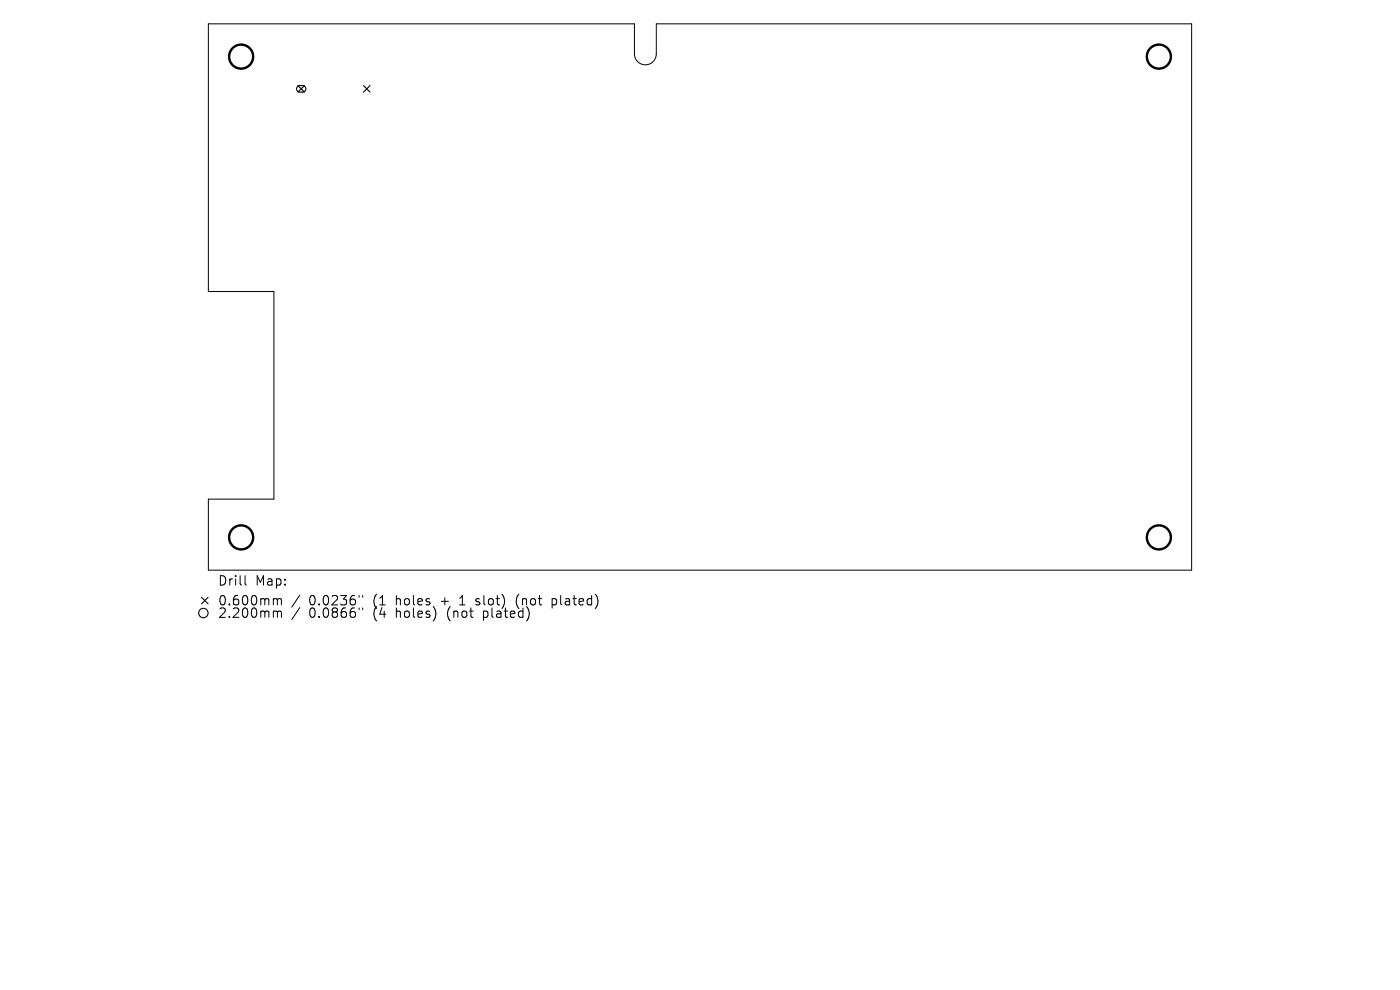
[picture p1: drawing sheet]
<svg xmlns="http://www.w3.org/2000/svg" width="297mm" height="210mm" viewBox="0 0 297 210" stroke-linecap="round" stroke-linejoin="round" font-family="sans-serif">
<defs><g id="words">
<g font-size="2.8">
<text x="46.1" y="124.5">Drill</text>
<text x="54.2" y="124.5">Map:</text>
<text x="46.1" y="128.7">0.600mm</text>
<text x="46.1" y="131.3">2.200mm</text>
<text x="65.6" y="128.7">0.0236&quot;</text>
<text x="65.6" y="131.3">0.0866&quot;</text>
<text x="79.3" y="128.7">(1</text>
<text x="79.3" y="131.3">(4</text>
<text x="84.3" y="128.7">holes</text>
<text x="84.3" y="131.3">holes)</text>
<text x="94" y="128.7">+</text>
<text x="95.3" y="131.3">(not</text>
<text x="98.2" y="128.7">1</text>
<text x="101.8" y="128.7">slot)</text>
<text x="103.2" y="131.3">plated)</text>
<text x="110.5" y="128.7">(not</text>
<text x="118.3" y="128.7">plated)</text>
</g>
</g></defs>
<g fill="none" stroke="#000" stroke-width=".21">
<path d="M44.2 5.1h90.4v6.3a2.32 2.32 0 0 0 2.3 2.3 2.32 2.32 0 0 0 2.3-2.3v-6.3h113.6v115.8h-208.6v-15h13.9v-44.1h-13.9zM52 122.1v1.7l.3 .3M58.3 127h.3l.2 .3M58.3 129.6h.3l.2 .3M58.8 127.3l.3-.3 .5 .1 .1 1.2M58.8 127.3v1M58.8 129.9v1.1M58.8 129.9l.3-.3 .5 .1 .1 1.3M63.6 126.2l-1.7 2.6M63.6 128.9l-1.7 2.5M76.2 126.3v.4M76.2 129v.3"/>
<path d="M76.9 126.3v.4M76.9 129v.3M100.9 128.2l.2 .1M101 127.1v.5M109.8 126.4l-.3 1 .2 1.1M117.1 127v2M117.1 128.2l.6 .1M117.7 127l-.6 .1"/>
</g>
<g fill="none" stroke="#000" stroke-width=".23">
<path d="M63.1 18.4l.4-.2h.7a.7 .7 0 0 1 .7 .6 .7 .7 0 0 1-.7 .7h-.6a.7 .7 0 0 1-.6-.4 .7 .7 0 0 1 .1-.7zM63.2 18.2l1.4 1.3M64.6 18.2l-1.4 1.3M77.1 18.2l1.4 1.3M78.5 18.2l-1.4 1.3M42.8 126.7l1.3 1.4M44.1 126.7l-1.3 1.4"/>
<circle cx="43.1" cy="130" r="1"/>
</g>
<g fill="none" stroke="#000" stroke-width=".51">
<circle cx="51.2" cy="12" r="2.55"/>
<circle cx="245.8" cy="12" r="2.55"/>
<circle cx="51.2" cy="114" r="2.55"/>
<circle cx="245.8" cy="114" r="2.55"/>
</g>
<use href="#words"/>
</svg>
